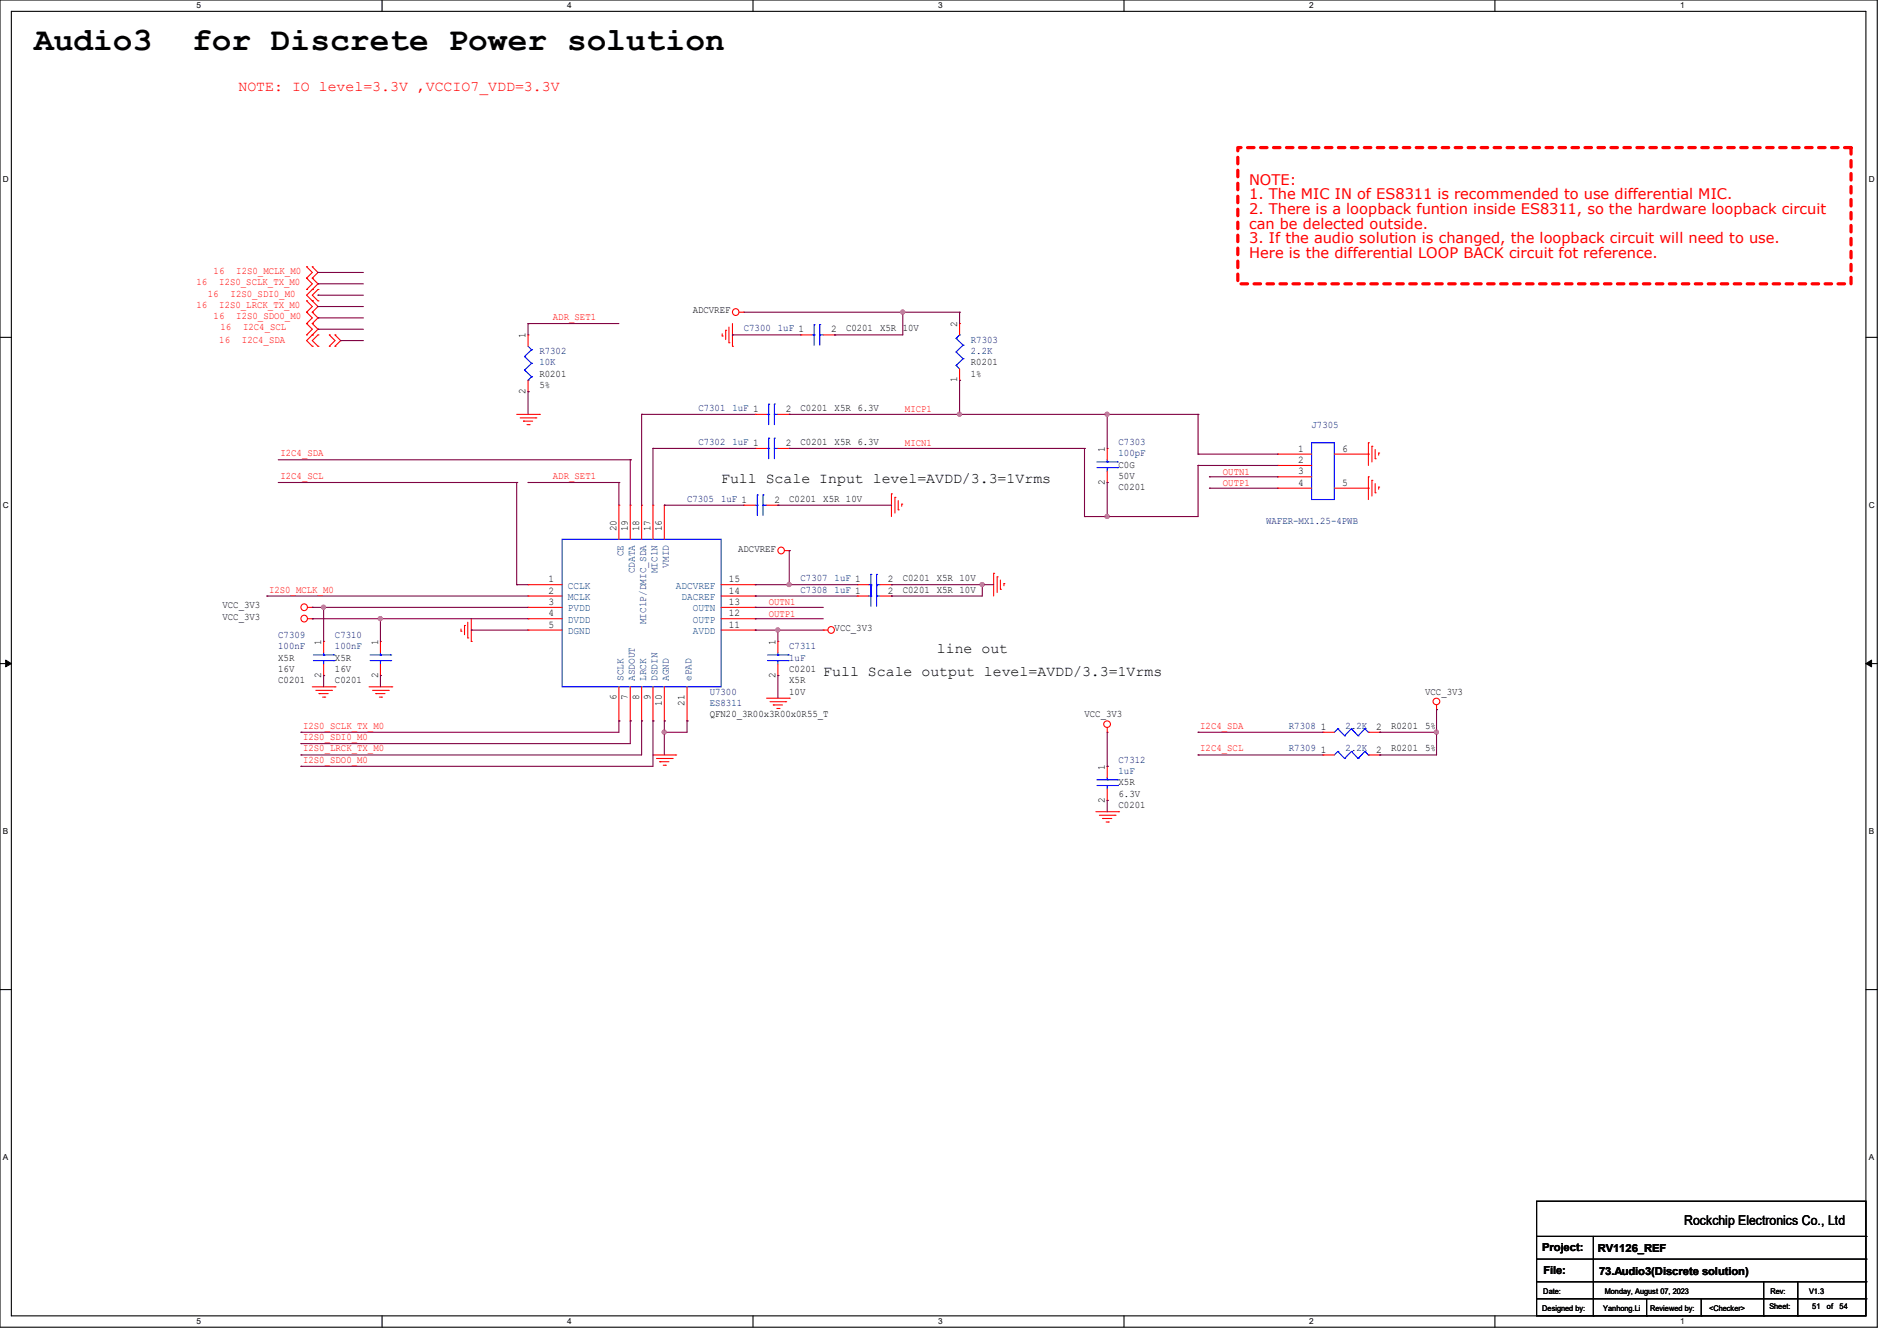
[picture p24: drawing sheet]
<svg xmlns="http://www.w3.org/2000/svg" width="297mm" height="210mm" viewBox="0 0 297 210" stroke-linecap="round" stroke-linejoin="round" font-family="sans-serif">
<defs><g id="words">
<g font-size="5.1">
<text x="5.3" y="7.8">Audio3</text>
<text x="30.1" y="7.8">for Discrete Power solution</text>
</g>
<g font-size="2.3" fill="#f00">
<text x="37.3" y="14.3">NOTE: IO level=3.3V ,VCCIO7_VDD=3.3V</text>
<text x="195.6" y="29">NOTE:</text>
<text x="195.6" y="31.2">1. The MIC IN of ES8311 is recommended to use differential MIC.</text>
<text x="195.6" y="33.5">2. There is a loopback funtion inside ES8311, so the hardware loopback circuit</text>
<text x="195.6" y="35.8">can be delected outside.</text>
<text x="195.6" y="38.1">3. If the audio solution is changed, the loopback circuit will need to use.</text>
<text x="195.6" y="40.4">Here is the differential LOOP BACK circuit fot reference.</text>
</g>
<g font-size="2.3">
<text x="112.9" y="75.6">Full Scale Input level=AVDD/3.3=1Vrms</text>
<text x="128.9" y="105.9">Full Scale output level=AVDD/3.3=1Vrms</text>
<text x="146.7" y="102.3">line out</text>
</g>
<text font-size="2.1" x="263.7" y="191.9">Rockchip Electronics Co., Ltd</text>
<g font-size="1.7">
<text x="241.5" y="196">Project:</text>
<text x="250.1" y="196.1">RV1126_REF</text>
<text x="241.6" y="199.5">File:</text>
<text x="250.4" y="199.7">73.Audio3(Discrete solution)</text>
</g>
<g font-size="1.6" fill="#f00">
<text x="30.8" y="44.6">16</text>
<text x="32.6" y="46.6">16</text>
<text x="33.4" y="42.8">16</text>
<text x="34.3" y="44.6">I2S0_SCLK_TX_M0</text>
<text x="36.1" y="46.6">I2S0_SDI0_M0</text>
<text x="37" y="42.8">I2S0_MCLK_M0</text>
<text x="30.8" y="48.2">16</text>
<text x="33.4" y="50">16</text>
<text x="34.3" y="48.2">I2S0_LRCK_TX_M0</text>
<text x="34.3" y="53.7">16</text>
<text x="34.5" y="51.7">16</text>
<text x="37" y="50">I2S0_SDO0_M0</text>
<text x="37.9" y="53.7">I2C4_SDA</text>
<text x="38.1" y="51.7">I2C4_SCL</text>
<text x="86.6" y="50.1">ADR_SET1</text>
<text x="141.7" y="64.6">MICP1</text>
<text x="43.9" y="71.5">I2C4_SDA</text>
<text x="141.7" y="69.9">MICN1</text>
<text x="43.9" y="75">I2C4_SCL</text>
<text x="86.6" y="75">ADR_SET1</text>
<text x="191.5" y="74.3">OUTN1</text>
<text x="191.5" y="76.1">OUTP1</text>
<text x="42.1" y="92.8">I2S0_MCLK_M0</text>
<text x="120.4" y="94.8">OUTN1</text>
<text x="120.4" y="96.6">OUTP1</text>
<text x="47.5" y="119.5">I2S0_SDO0_M0</text>
<text x="47.5" y="114.1">I2S0_SCLK_TX_M0</text>
<text x="47.5" y="115.9">I2S0_SDI0_M0</text>
<text x="47.5" y="117.7">I2S0_LRCK_TX_M0</text>
<text x="187.9" y="114.1">I2C4_SDA</text>
<text x="187.9" y="117.7">I2C4_SCL</text>
</g>
<g font-size="1.6">
<text x="82.3" y="53" transform="rotate(-90 82.3 53)">1</text>
<text x="108.5" y="49.1">ADCVREF</text>
<text x="130.1" y="52.1">2</text>
<text x="132.5" y="51.9">C0201</text>
<text x="137.8" y="51.9">X5R 10V</text>
<text x="149.9" y="51.2" transform="rotate(-90 149.9 51.2)">2</text>
<text x="84.5" y="59">R0201</text>
<text x="149.9" y="59.9" transform="rotate(-90 149.9 59.9)">1</text>
<text x="152" y="57.2">R0201</text>
<text x="152" y="59">1%</text>
<text x="82.3" y="61.7" transform="rotate(-90 82.3 61.7)">2</text>
<text x="84.5" y="60.8">5%</text>
<text x="123" y="64.5">2</text>
<text x="125.3" y="64.3">C0201</text>
<text x="130.7" y="64.3">X5R 6.3V</text>
<text x="123" y="69.9">2</text>
<text x="125.3" y="69.7">C0201</text>
<text x="130.7" y="69.7">X5R 6.3V</text>
<text x="173" y="70.8" transform="rotate(-90 173 70.8)">1</text>
<text x="203.2" y="70.7">1</text>
<text x="210.1" y="70.7">6</text>
<text x="173" y="75.9" transform="rotate(-90 173 75.9)">2</text>
<text x="175.1" y="76.8">C0201</text>
<text x="175.1" y="73.2">C0G</text>
<text x="175.1" y="75">50V</text>
<text x="203.2" y="72.5">2</text>
<text x="203.2" y="74.3">3</text>
<text x="203.2" y="76.1">4</text>
<text x="210.1" y="76.1">5</text>
<text x="96.5" y="83.2" transform="rotate(-90 96.5 83.2)">20</text>
<text x="98.3" y="83.2" transform="rotate(-90 98.3 83.2)">19</text>
<text x="100.1" y="83.2" transform="rotate(-90 100.1 83.2)">18</text>
<text x="101.9" y="83.2" transform="rotate(-90 101.9 83.2)">17</text>
<text x="103.6" y="83.2" transform="rotate(-90 103.6 83.2)">16</text>
<text x="121.2" y="78.7">2</text>
<text x="123.6" y="78.6">C0201</text>
<text x="128.9" y="78.6">X5R 10V</text>
<text x="115.6" y="86.4">ADCVREF</text>
<text x="34.8" y="95.3">VCC_3V3</text>
<text x="85.9" y="91.2">1</text>
<text x="85.9" y="93">2</text>
<text x="85.9" y="94.7">3</text>
<text x="114.1" y="94.7">13</text>
<text x="114.1" y="91.2">15</text>
<text x="114.1" y="93">14</text>
<text x="139" y="93">2</text>
<text x="139" y="91.2">2</text>
<text x="141.3" y="92.8">C0201</text>
<text x="141.3" y="91">C0201</text>
<text x="146.7" y="92.8">X5R 10V</text>
<text x="146.7" y="91">X5R 10V</text>
<text x="34.8" y="97.1">VCC_3V3</text>
<text x="50.3" y="101" transform="rotate(-90 50.3 101)">1</text>
<text x="59.2" y="101" transform="rotate(-90 59.2 101)">1</text>
<text x="85.9" y="96.5">4</text>
<text x="85.9" y="98.3">5</text>
<text x="114.1" y="98.3">11</text>
<text x="114.1" y="96.5">12</text>
<text x="121.4" y="101" transform="rotate(-90 121.4 101)">1</text>
<text x="130.7" y="98.8">VCC_3V3</text>
<text x="43.6" y="107">C0201</text>
<text x="43.6" y="103.5">X5R</text>
<text x="43.6" y="105.2">16V</text>
<text x="50.3" y="106.1" transform="rotate(-90 50.3 106.1)">2</text>
<text x="52.4" y="107">C0201</text>
<text x="52.4" y="103.5">X5R</text>
<text x="52.4" y="105.2">16V</text>
<text x="59.2" y="106.1" transform="rotate(-90 59.2 106.1)">2</text>
<text x="121.4" y="106.1" transform="rotate(-90 121.4 106.1)">2</text>
<text x="123.6" y="105.2">C0201</text>
<text x="123.6" y="107">X5R</text>
<text x="96.5" y="109.7" transform="rotate(-90 96.5 109.7)">6</text>
<text x="98.3" y="109.7" transform="rotate(-90 98.3 109.7)">7</text>
<text x="100.1" y="109.7" transform="rotate(-90 100.1 109.7)">8</text>
<text x="101.9" y="109.7" transform="rotate(-90 101.9 109.7)">9</text>
<text x="103.6" y="110.6" transform="rotate(-90 103.6 110.6)">10</text>
<text x="107.2" y="110.6" transform="rotate(-90 107.2 110.6)">21</text>
<text x="111.1" y="112.3">QFN20_3R00x3R00x0R55_T</text>
<text x="123.6" y="108.8">10V</text>
<text x="169.8" y="112.3">VCC_3V3</text>
<text x="223.1" y="108.8">VCC_3V3</text>
<text x="206.8" y="114.3">1</text>
<text x="206.8" y="117.9">1</text>
<text x="215.5" y="114.3">2</text>
<text x="215.5" y="117.9">2</text>
<text x="217.8" y="114.1">R0201</text>
<text x="217.8" y="117.7">R0201</text>
<text x="223.1" y="114.1">5%</text>
<text x="223.1" y="117.7">5%</text>
<text x="173" y="125.7" transform="rotate(-90 173 125.7)">2</text>
<text x="173" y="120.6" transform="rotate(-90 173 120.6)">1</text>
<text x="175.1" y="123">X5R</text>
<text x="175.1" y="124.8">6.3V</text>
<text x="175.1" y="126.6">C0201</text>
</g>
<g font-size="1.6" fill="#000080">
<text x="116.5" y="51.9">C7300</text>
<text x="121.8" y="51.9">1uF 1</text>
<text x="152" y="53.7">R7303</text>
<text x="84.5" y="55.5">R7302</text>
<text x="84.5" y="57.2">10K</text>
<text x="152" y="55.5">2.2K</text>
<text x="109.3" y="64.3">C7301</text>
<text x="114.7" y="64.3">1uF 1</text>
<text x="109.3" y="69.7">C7302</text>
<text x="114.7" y="69.7">1uF 1</text>
<text x="175.1" y="69.7">C7303</text>
<text x="175.1" y="71.5">100pF</text>
<text x="205.4" y="67">J7305</text>
<text x="107.6" y="78.6">C7305</text>
<text x="112.9" y="78.6">1uF 1</text>
<text x="198.2" y="82.1">WAFER-MX1.25-4PWB</text>
<text x="125.3" y="92.8">C7308</text>
<text x="125.3" y="91">C7307</text>
<text x="130.7" y="92.8">1uF 1</text>
<text x="130.7" y="91">1uF 1</text>
<text x="43.6" y="99.9">C7309</text>
<text x="43.6" y="101.7">100nF</text>
<text x="52.4" y="99.9">C7310</text>
<text x="52.4" y="101.7">100nF</text>
<text x="123.6" y="101.7">C7311</text>
<text x="123.6" y="103.5">1uF</text>
<text x="111.1" y="108.8">U7300</text>
<text x="111.1" y="110.6">ES8311</text>
<text x="175.1" y="119.5">C7312</text>
<text x="201.8" y="114.1">R7308</text>
<text x="201.8" y="117.7">R7309</text>
<text x="210.7" y="114.1">2.2K</text>
<text x="210.7" y="117.7">2.2K</text>
<text x="175.1" y="121.2">1uF</text>
</g>
<g font-size="1.6" fill="#004080">
<text x="97.6" y="87.1" transform="rotate(-90 97.6 87.1)">CE</text>
<text x="99.4" y="89.8" transform="rotate(-90 99.4 89.8)">CDATA</text>
<text x="103" y="89.8" transform="rotate(-90 103 89.8)">MIC1N</text>
<text x="104.7" y="88.9" transform="rotate(-90 104.7 88.9)">VMID</text>
<text x="88.9" y="92.2">CCLK</text>
<text x="88.9" y="94">MCLK</text>
<text x="88.9" y="95.8">PVDD</text>
<text x="105.8" y="92.2">ADCVREF</text>
<text x="106.7" y="94">DACREF</text>
<text x="108.5" y="95.8">OUTN</text>
<text x="88.9" y="97.5">DVDD</text>
<text x="88.9" y="99.3">DGND</text>
<text x="101.2" y="97.8" transform="rotate(-90 101.2 97.8)">MIC1P/DMIC_SDA</text>
<text x="108.5" y="99.3">AVDD</text>
<text x="108.5" y="97.5">OUTP</text>
<text x="97.6" y="106.7" transform="rotate(-90 97.6 106.7)">SCLK</text>
<text x="99.4" y="106.7" transform="rotate(-90 99.4 106.7)">ASDOUT</text>
<text x="101.2" y="106.7" transform="rotate(-90 101.2 106.7)">LRCK</text>
<text x="103" y="106.7" transform="rotate(-90 103 106.7)">DSDIN</text>
<text x="104.7" y="106.7" transform="rotate(-90 104.7 106.7)">AGND</text>
<text x="108.3" y="106.7" transform="rotate(-90 108.3 106.7)">ePAD</text>
</g>
<g font-size="1.3">
<text x="30.8" y="1.3">5</text>
<text x="88.8" y="1.3">4</text>
<text x="146.9" y="1.3">3</text>
<text x="205" y="1.3">2</text>
<text x="263.1" y="1.3">1</text>
<text x=".5" y="28.4">D</text>
<text x="292.6" y="28.4">D</text>
<text x=".5" y="79.5">C</text>
<text x="292.6" y="79.5">C</text>
<text x=".5" y="130.6">B</text>
<text x="292.6" y="130.6">B</text>
<text x=".5" y="181.7">A</text>
<text x="292.6" y="181.7">A</text>
<text x="30.8" y="207.4">5</text>
<text x="88.8" y="207.4">4</text>
<text x="146.9" y="207.4">3</text>
<text x="205" y="207.4">2</text>
<text x="263.1" y="207.4">1</text>
</g>
<g font-size="1.2">
<text x="241.6" y="202.6">Date:</text>
<text x="251.2" y="202.6">Monday, August 07, 2023</text>
<text x="277.2" y="202.6">Rev:</text>
<text x="283.2" y="202.6">V1.3</text>
<text x="241.5" y="205.3">Designed by:</text>
<text x="251" y="205.3">Yanhong.Li</text>
<text x="258.4" y="205.3">Reviewed by:</text>
<text x="267.6" y="205.3">&lt;Checker&gt;</text>
<text x="277" y="205.1">Sheet:</text>
<text x="283.8" y="205.1">51</text>
<text x="286" y="205.1">of</text>
<text x="288" y="205.1">54</text>
</g>
</g></defs>
<path d="M0 0h293.9v207.9h-293.9zM1.8 1.8h290.3v204.3h-290.3z" fill="none" stroke="#000" stroke-width=".17"/>
<g fill="#fff">
<path d="M30.8 .2h.7v1.4h-.7z"/>
<path d="M30.8 206.2h.7v1.4h-.7z"/>
</g>
<path d="M59.8 0v1.8M59.8 206.1v1.8" fill="none" stroke="#000" stroke-width=".17"/>
<g fill="#fff">
<path d="M88.8 .2h.7v1.4h-.7z"/>
<path d="M88.8 206.2h.7v1.4h-.7z"/>
</g>
<path d="M117.9 0v1.8M117.9 206.1v1.8" fill="none" stroke="#000" stroke-width=".17"/>
<g fill="#fff">
<path d="M146.9 .2h.7v1.4h-.7z"/>
<path d="M146.9 206.2h.7v1.4h-.7z"/>
</g>
<path d="M176 0v1.8M176 206.1v1.8" fill="none" stroke="#000" stroke-width=".17"/>
<g fill="#fff">
<path d="M205 .2h.7v1.4h-.7z"/>
<path d="M205 206.2h.7v1.4h-.7z"/>
</g>
<path d="M234.1 0v1.8M234.1 206.1v1.8" fill="none" stroke="#000" stroke-width=".17"/>
<g fill="#fff">
<path d="M263.1 .2h.6v1.4h-.6z"/>
<path d="M263.1 206.2h.6v1.4h-.6z"/>
<path d="M.5 27.3h.9v1.4h-.9z"/>
<path d="M292.6 27.3h.9v1.4h-.9z"/>
<path d="M.5 78.4h.9v1.4h-.9z"/>
<path d="M292.6 78.4h.9v1.4h-.9z"/>
</g>
<path d="M0 52.8h1.8M292.1 52.8h1.8" fill="none" stroke="#000" stroke-width=".17"/>
<g fill="#fff">
<path d="M.5 129.5h.8v1.4h-.8z"/>
<path d="M292.6 129.5h.8v1.4h-.8z"/>
</g>
<path d="M0 103.9h1.8M292.1 103.9h1.8" fill="none" stroke="#000" stroke-width=".17"/>
<path d="M.9 103.4l.9 .5-.9 .5zM292.1 103.9l.9-.5v1z" fill="#000" stroke="#000" stroke-width=".16"/>
<g fill="#fff">
<path d="M.5 180.5h.8v1.4h-.8z"/>
<path d="M292.6 180.5h.8v1.4h-.8z"/>
</g>
<g fill="none" stroke="#000" stroke-width=".17">
<path d="M0 155h1.8M292.1 155h1.8M240.6 188.1h51.5v18h-51.5zM240.6 193.6h51.5M240.6 197.2h51.5M249.5 193.6v12.5M292.1 193.6h.1M292.1 197.2h.1M240.6 200.7h51.5M240.6 203.4h51.5M249.5 206.1h.1M257.8 206.1h.1"/>
<path d="M257.8 203.4v2.7M266.4 206.1h.1M266.4 203.4v2.7M276.1 206.1h.1M276.1 200.7v5.4M281.5 206.1h.1M281.5 200.7v5.4M292.1 200.7h.1M292.1 203.4h.1"/>
</g>
<path d="M193.8 23.1h96v21.3h-96z" fill="none" stroke="#f00" stroke-width=".51" stroke-dasharray="1 1"/>
<g fill="none" stroke="#f00" stroke-width=".17">
<path d="M48 43.6h.1M48 41.8h.1M48 45.3h.1M48 48.9h.1M48 47.1h.1M48 50.7h.1M48 52.5h.1M48 41.8l.9 .9-.9 .9M48 43.6l.9 .8-.9 .9M48 47.1l.9 .9-.9 .9M48 48.9l.9 .9-.9 .9M48 50.7l.9 .9-.9 .9"/>
<path d="M48.9 41.8h.1M48.9 43.6h.1M48.9 45.3h.1M48.9 47.1h.1M48.9 48.9h.1M48.9 50.7h.1M48.9 52.5h.1M48.9 54.2h.1M48.9 41.8l.9 .9-.9 .9M48.9 43.6l.9 .8-1.8 1.8 1.8 1.8-.9 .9M48.9 48.9l.9 .9-.9 .9M48.9 50.7l.9 .9-1.8 1.7 .9 .9"/>
<path d="M49.8 47.1h.1M49.8 45.3h.1M49.8 54.2h.1M49.8 52.5h.1M49.8 45.3l-.9 .9 .9 .9M49.8 52.5l-.9 .8 .9 .9M51.6 54.2h.1M51.6 52.5h.1M51.6 52.5l.9 .8-.9 .9M52.5 52.5h.1M52.5 54.2h.1M52.5 52.5l.8 .8-.8 .9"/>
<path d="M82.7 52.5h.1M82.7 52.5v1.7M82.7 59.6v1.7M113.1 52.6h.1M113.1 52.3v.3M113.6 51.7h.1M113.6 51.7v1.5M114.1 53.7h.1M114.1 51.2v2.5M114.7 54.2h.1M114.7 50.7v3.5M115.7 48.9h.8"/>
<path d="M116.5 48.9h.1M125.3 52.5h.1M125.3 52.5h1.8M128.9 52.5h1.8M130.7 52.5h.1M150.2 59.6h.1M150.2 50.7h.1M150.2 50.7v1.8M150.2 57.8v1.8M80.9 64.9h3.6M81.4 65.4h2.5M82 66h.1"/>
<path d="M82 66h1.4M82.5 66.5h.3M82.7 61.3h.1M82.8 66.5h.1M83.9 65.4h.1M84.5 64.9h.1M96.9 79.1h.1M96.9 79.1v5.4M98.7 79.1h.1M98.7 79.1v5.4M100.5 79.1h.1M100.5 79.1v5.4"/>
<path d="M102.2 79.1h.1M102.2 79.1v5.4M104 79.1h.1M104 79.1v5.4M116.5 79.1h.1M116.5 79.1h1.7M118.2 70.2h.1M118.2 64.9h.1M118.2 64.9h1.8M118.2 70.2h1.8M120 79.1h1.8M121.8 79.1h.1"/>
<path d="M121.8 64.9h1.8M121.8 70.2h1.8M123.6 70.2h.1M123.6 64.9h.1M139.6 77.3h.1M139.6 77.3v3.6M140.1 77.9h.1M140.1 77.9v2.4M140.6 79.8h.1M140.6 78.4v1.4M141.2 79h.1M141.2 79v.3"/>
<path d="M173.4 70.2h.1M173.4 75.6h.1M173.4 70.2v1.8M173.4 73.8v1.8M200 71.1h.1M200 72.9h.1M200 74.7h.1M200 76.5h.1M200 71.1h5.4M200 72.9h5.4M200 74.7h5.4M200 76.5h5.4"/>
<path d="M208.9 71.1h5.3M208.9 76.5h5.3M214.2 74.7h.1M214.2 69.3h.1M214.2 76.5h.1M214.2 71.1h.1M214.2 69.3v3.6M214.2 74.7v3.5M214.8 75.2h.1M214.8 69.9h.1M214.8 69.9v2.4M214.8 75.2v2.5"/>
<path d="M215.3 77.2h.1M215.3 71.8h.1M215.3 70.4v1.4M215.3 75.7v1.5M215.9 76.3h.1M215.9 71h.1M215.9 71v.3M215.9 76.3v.3M48.2 96.9h.7M48.2 95.1h.7M48.9 96.9h.1M48.9 95.1h.1"/>
<path d="M72.2 98.8h.1M72.2 98.5v.3M72.7 98h.1M72.7 98v1.4M73.2 99.9h.1M73.2 97.5v2.4M73.8 96.9v3.6M82.7 91.6h.1M82.7 93.3h.1M82.7 95.1h.1M82.7 96.9h.1M82.7 98.7h.1"/>
<path d="M82.7 96.9h5.3M82.7 95.1h5.3M82.7 98.7h5.3M82.7 91.6h5.3M82.7 93.3h5.3M112.9 96.9h5.3M112.9 95.1h5.3M112.9 98.7h5.3M112.9 91.6h5.3M112.9 93.3h5.3M118.2 98.7h.1M118.2 96.9h.1"/>
<path d="M118.2 95.1h.1M118.2 91.6h.1M118.2 93.3h.1M122.9 86.2h.7M123.6 86.2h.1M128.9 98.7h.1M128.9 98.7h.7M134.2 93.3h.1M134.2 91.6h.1M134.2 91.6h1.8M134.2 93.3h1.8M137.8 91.6h1.8"/>
<path d="M137.8 93.3h1.8M139.6 93.3h.1M139.6 91.6h.1M155.6 89.8h.1M155.6 89.8v3.5M156.1 90.3h.1M156.1 90.3v2.5M156.6 92.3h.1M156.6 90.8v1.5M157.2 91.4h.1M157.2 91.4v.3M48.9 107.6h3.6"/>
<path d="M49.4 108.1h2.5M50 108.6h.1M50 108.6h1.4M50.5 109.2h.3M50.7 100.5h.1M50.7 105.8h.1M50.7 100.5v1.7M50.7 104v1.8M50.8 109.2h.1M51.9 108.1h.1M52.5 107.6h.1M57.8 107.6h3.5"/>
<path d="M58.3 108.1h2.5M58.8 108.6h.1M58.8 108.6h1.5M59.4 109.2h.3M59.6 100.5h.1M59.6 105.8h.1M59.6 100.5v1.7M59.6 104v1.8M59.7 109.2h.1M60.8 108.1h.1M61.3 107.6h.1M73.8 100.5h.1"/>
<path d="M96.9 112.9h.1M96.9 107.6v5.3M98.7 112.9h.1M98.7 107.6v5.3M100.5 112.9h.1M100.5 107.6v5.3M102.2 112.9h.1M102.2 118.2h3.6M102.2 107.6v5.3M102.8 118.8h2.4M103.3 119.3h.1M103.3 119.3h1.4"/>
<path d="M103.8 119.8h.4M104 112.9h.1M104 107.6v5.3M104.2 119.8h.1M105.2 118.8h.1M105.8 118.2h.1M107.6 112.9h.1M107.6 107.6v5.3M120 109.3h3.6M120.6 109.9h2.4M121.1 110.4h.1M121.1 110.4h1.4"/>
<path d="M121.6 111h.4M121.8 100.5h.1M121.8 105.8h.1M121.8 100.5v1.7M121.8 104v1.8M122 111h.1M123 109.9h.1M123.6 109.3h.1M173.4 114.7h.1M173.4 114v.7M207.1 114.7h.1M207.1 118.2h.1"/>
<path d="M207.1 118.2h1.8M207.1 114.7h1.8M214.2 118.2h1.8M214.2 114.7h1.8M216 114.7h.1M216 118.2h.1M224.9 111.1h.1M224.9 110.4v.7M171.6 127.1h3.5M172.1 127.7h2.5M172.6 128.2h.1M172.6 128.2h1.5"/>
<path d="M173.2 128.7h.3M173.4 120h.1M173.4 125.3h.1M173.4 120v1.8M173.4 123.6v1.7M173.5 128.7h.1M174.6 127.7h.1M175.1 127.1h.1"/>
<circle cx="115.2" cy="48.9" r=".52"/>
<circle cx="47.6" cy="95.1" r=".52"/>
<circle cx="47.6" cy="96.9" r=".52"/>
<circle cx="122.3" cy="86.2" r=".52"/>
<circle cx="130.1" cy="98.7" r=".52"/>
<circle cx="173.3" cy="113.4" r=".52"/>
<circle cx="224.9" cy="109.9" r=".52"/>
</g>
<g fill="none" stroke="#00f" stroke-width=".17">
<path d="M82.1 55.8h.1M82.1 58h.1M82.1 55.8l1.1 1.1M82.1 58l1.1 1M82.7 59.6h.1M82.7 54.2l.5 .6M83.2 54.8h.1M83.2 56.9h.1M83.2 59h.1M83.2 54.8l-1.1 1M83.2 56.9l-1.1 1.1M83.2 59l-.5 .6"/>
<path d="M127.1 52.5h.4M127.5 52.5h.1M127.5 50.8h.1M127.5 50.8v3.3M128.4 50.8h.1M128.4 52.5h.1M128.4 52.5h.5M128.4 50.8v3.3M149.7 57.2h.1M149.7 55.1h.1M149.7 53h.1M149.7 57.2l.5 .6"/>
<path d="M149.7 55.1l1.1 1.1M149.7 53l1.1 1.1M150.2 52.5h.1M150.2 52.5l-.5 .5M150.8 56.2h.1M150.8 54.1h.1M150.8 56.2l-1.1 1M150.8 54.1l-1.1 1M118.2 79.1h.4M118.6 79.1h.1M118.6 77.5h.1M118.6 77.5v3.2"/>
<path d="M119.5 77.5h.1M119.5 79.1h.1M119.5 79.1h.5M119.5 77.5v3.2M120 70.2h.4M120 64.9h.4M120.4 70.2h.1M120.4 68.6h.1M120.4 64.9h.1M120.4 63.3h.1M120.4 63.3v3.2M120.4 68.6v3.2"/>
<path d="M121.2 68.6h.1M121.2 70.2h.1M121.2 63.3h.1M121.2 64.9h.1M121.2 70.2h.6M121.2 63.3v3.2M121.2 68.6v3.2M121.2 64.9h.6M171.7 73.2h3.3M171.7 72.3h3.3M173.4 72.3h.1M173.4 73.2h.1"/>
<path d="M173.4 72v.3M173.4 73.2v.6M175 73.2h.1M175 72.3h.1M205.4 69.3h3.5v8.9h-3.5zM88 84.5h24.9v23.1h-24.9zM136 93.3h.4M136 91.6h.4M136.4 93.3h.1M136.4 91.7h.1M136.4 91.6h.1M136.4 90h.1"/>
<path d="M136.4 90v5M137.2 91.7h.1M137.2 93.3h.1M137.2 90h.1M137.2 91.6h.1M137.2 93.3h.6M137.2 90v5M137.2 91.6h.6M49.1 103.5h3.2M49.1 102.6h3.2M50.7 102.6h.1M50.7 103.5h.1"/>
<path d="M50.7 102.2v.4M50.7 103.5v.5M52.3 103.5h.1M52.3 102.6h.1M58 103.5h3.2M58 102.6h3.2M59.6 102.6h.1M59.6 103.5h.1M59.6 102.2v.4M59.6 103.5v.5M61.2 103.5h.1M61.2 102.6h.1"/>
<path d="M120.2 103.5h3.2M120.2 102.6h3.2M121.8 102.6h.1M121.8 103.5h.1M121.8 102.2v.4M121.8 103.5v.5M123.4 103.5h.1M123.4 102.6h.1M209.5 114.1h.1M209.5 117.7h.1M209.5 114.1l-.6 .6M209.5 114.1l1 1.1"/>
<path d="M209.5 117.7l-.6 .5M209.5 117.7l1 1.1M210.5 115.2h.1M210.5 118.8h.1M211.6 114.1h.1M211.6 117.7h.1M211.6 114.1l-1.1 1.1M211.6 114.1l1 1.1M211.6 117.7l-1.1 1.1M211.6 117.7l1 1.1M212.6 115.2h.1M212.6 118.8h.1"/>
<path d="M213.7 114.1h.1M213.7 117.7h.1M213.7 114.1l-1.1 1.1M213.7 114.1l.5 .6M213.7 117.7l-1.1 1.1M213.7 117.7l.5 .5M214.2 114.7h.1M214.2 118.2h.1M171.7 123h3.3M171.7 122.1h3.3M173.4 122.1h.1M173.4 123h.1"/>
<path d="M173.4 121.8v.3M173.4 123v.6M175 123h.1M175 122.1h.1"/>
</g>
<g fill="none" stroke="#800040" stroke-width=".17">
<path d="M49.8 42.7h.1M49.8 44.4h.1M49.8 46.2h.1M49.8 48h.1M49.8 49.8h.1M49.8 51.6h.1M49.8 42.7h7.1M49.8 44.4h7.1M49.8 46.2h7.1M49.8 48h7.1M49.8 49.8h7.1M49.8 51.6h7.1"/>
<path d="M53.3 53.3h.1M53.3 53.3h3.6M82.7 50.7h.1M82.7 50.7v1.8M82.7 50.7h14.2M114.7 52.5h.1M114.7 52.5h10.6M116.5 48.9h33.7M130.7 52.5h.1M141.4 48.9h.1M141.4 48.9v3.6h-10.7M150.2 48.9h.1"/>
<path d="M150.2 59.6h.1M150.2 48.9v1.8M150.2 59.6v5.3M43.6 75.6h37.3M43.6 72h55.1M80.9 75.6h.1M80.9 75.6v16M82.7 75.6h.1M82.7 61.3h.1M82.7 75.6h14.2M82.7 61.3v3.6M96.9 75.6h.1"/>
<path d="M96.9 75.6v3.5M98.7 72h.1M98.7 72v7.1M100.5 64.9h.1M100.5 64.9v14.2M100.5 64.9h17.7M102.2 70.2h.1M102.2 70.2v8.9M102.2 70.2h16M104 79.1h.1M104 79.1h12.5M121.8 79.1h.1"/>
<path d="M121.8 79.1h17.8M123.6 64.9h.1M123.6 70.2h.1M123.6 64.9h64M123.6 70.2h46.2M150.2 64.9h.1M169.8 70.2h.1M169.8 70.2v10.7M173.4 64.9h.1M173.4 75.6h.1M173.4 64.9v5.3M173.4 75.6v5.3"/>
<path d="M187.6 72.9h.1M187.6 71.1h.1M187.6 64.9h.1M187.6 72.9v8h-17.8M187.6 72.9h12.4M187.6 64.9v6.2M187.6 71.1h12.4M189.4 74.7h.1M189.4 76.5h.1M189.4 74.7h10.6M189.4 76.5h10.6M41.8 93.3h.1"/>
<path d="M41.8 93.3h40.9M48.9 95.1h.1M48.9 96.9h.1M48.9 95.1h33.8M48.9 96.9h33.8M50.7 95.1h.1M50.7 95.1v5.4M59.6 96.9h.1M59.6 96.9v3.6M73.8 98.7h.1M73.8 98.7h8.9M80.9 91.6h.1"/>
<path d="M80.9 91.6h1.8M118.2 98.7h.1M118.2 93.3h.1M118.2 95.1h.1M118.2 96.9h.1M118.2 91.6h.1M118.2 93.3h16M118.2 91.6h16M118.2 98.7h10.7M118.2 95.1h10.7M118.2 96.9h10.7M121.8 98.7h.1"/>
<path d="M121.8 98.7v1.8M123.6 86.2h.1M123.6 91.6h.1M123.6 86.2v5.4M139.6 93.3h.1M139.6 91.6h.1M139.6 91.6h16M153.8 91.6h.1M153.8 91.6v1.7h-14.2M169.8 80.9h.1M173.4 80.9h.1M47.1 114.7h.1"/>
<path d="M47.1 116.5h.1M47.1 118.2h.1M50.7 105.8h.1M50.7 105.8v1.8M59.6 105.8h.1M59.6 105.8v1.8M96.9 112.9h.1M96.9 112.9v1.8h-49.8M98.7 112.9h.1M98.7 112.9v3.6h-51.6M100.5 112.9h.1M100.5 112.9v5.3h-53.4"/>
<path d="M102.2 112.9h.1M102.2 112.9v7.1h-55.1M104 114.7h.1M104 112.9h.1M104 112.9v5.3M107.6 112.9h.1M107.6 112.9v1.8h-3.6M121.8 105.8h.1M121.8 105.8v3.5M173.4 114.7v5.3M187.6 114.7h.1M187.6 118.2h.1"/>
<path d="M187.6 114.7h19.5M187.6 118.2h19.5M216 114.7h.1M216 118.2h.1M216 114.7h8.9M224.9 114.7h.1M224.9 111.1h.1M224.9 111.1v7.1h-8.9M47.1 120h.1M173.4 120h.1M173.4 125.3h.1M173.4 125.3v1.8"/>
</g>
<g fill="#f0f" stroke="#f0f" stroke-width=".17">
<circle cx="104" cy="114.7" r=".32"/>
<circle cx="121.8" cy="98.7" r=".32"/>
<circle cx="153.8" cy="91.5" r=".32"/>
<circle cx="59.5" cy="96.9" r=".32"/>
<circle cx="50.7" cy="95.1" r=".32"/>
<circle cx="173.3" cy="64.9" r=".32"/>
<circle cx="173.3" cy="80.9" r=".32"/>
<circle cx="150.2" cy="64.9" r=".32"/>
<circle cx="123.5" cy="91.5" r=".32"/>
<circle cx="141.3" cy="48.9" r=".32"/>
<circle cx="224.9" cy="114.7" r=".32"/>
</g>
<use href="#words"/>
</svg>
